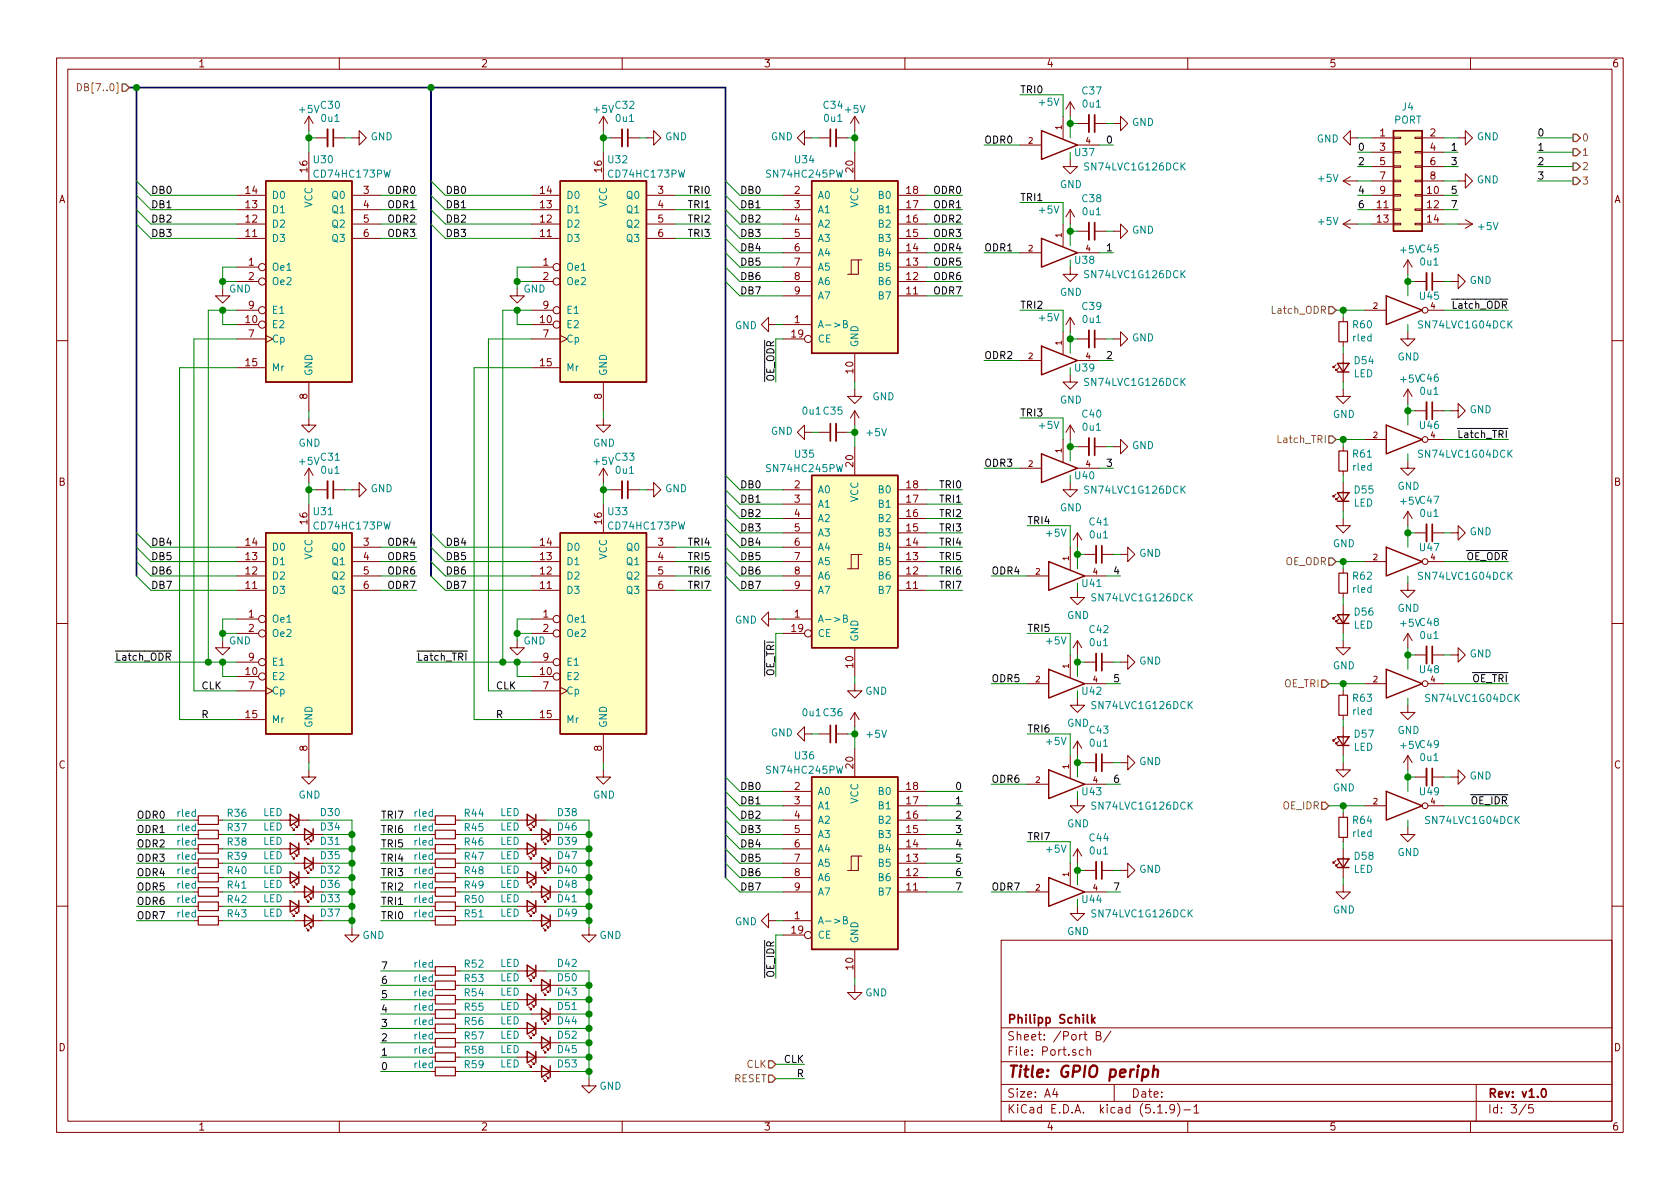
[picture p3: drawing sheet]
<svg xmlns="http://www.w3.org/2000/svg" width="297mm" height="210mm" viewBox="0 0 297 210" stroke-linecap="round" stroke-linejoin="round" font-family="sans-serif">
<defs><g id="words">
<text font-size="2.8" fill="#840000" x="178" y="190.5">Title: GPIO periph</text>
<g font-size="2.1" fill="#840000">
<text x="178" y="184">Sheet: /Port B/</text>
<text x="178" y="181">Philipp Schilk</text>
<text x="178" y="186.7">File: Port.sch</text>
<text x="178" y="196.9">KiCad E.D.A. kicad (5.1.9)-1</text>
<text x="178" y="194.1">Size: A4</text>
<text x="200" y="194.1">Date:</text>
<text x="263" y="194.1">Rev: v1.0</text>
<text x="263" y="196.9">Id: 3/5</text>
</g>
<g font-size="1.8" fill="#840000">
<text x="35" y="11.9">1</text>
<text x="85" y="11.9">2</text>
<text x="135" y="11.9">3</text>
<text x="185" y="11.9">4</text>
<text x="235" y="11.9">5</text>
<text x="285" y="11.9">6</text>
<text x="244" y="24.1">1</text>
<text x="244" y="26.7">3</text>
<text x="244" y="29.2">5</text>
<text x="252.9" y="24.1">2</text>
<text x="252.9" y="26.7">4</text>
<text x="252.9" y="29.2">6</text>
<text x="10.4" y="35.9">A</text>
<text x="43.5" y="34.3">14</text>
<text x="54.4" y="30.4" transform="rotate(-90 54.4 30.4)">16</text>
<text x="64.3" y="34.3">3</text>
<text x="95.6" y="34.3">14</text>
<text x="106.4" y="30.4" transform="rotate(-90 106.4 30.4)">16</text>
<text x="116.4" y="34.3">3</text>
<text x="140.5" y="34.3">2</text>
<text x="150.9" y="30.4" transform="rotate(-90 150.9 30.4)">20</text>
<text x="160.3" y="34.3">18</text>
<text x="244" y="31.7">7</text>
<text x="244" y="34.3">9</text>
<text x="252.4" y="34.3">10</text>
<text x="252.9" y="31.7">8</text>
<text x="285.4" y="35.9">A</text>
<text x="43.5" y="41.9">11</text>
<text x="43.5" y="39.4">12</text>
<text x="43.5" y="36.8">13</text>
<text x="64.3" y="36.8">4</text>
<text x="64.3" y="39.4">5</text>
<text x="64.3" y="41.9">6</text>
<text x="95.6" y="41.9">11</text>
<text x="95.6" y="39.4">12</text>
<text x="95.6" y="36.8">13</text>
<text x="116.4" y="36.8">4</text>
<text x="116.4" y="39.4">5</text>
<text x="116.4" y="41.9">6</text>
<text x="140.5" y="36.8">3</text>
<text x="140.5" y="39.4">4</text>
<text x="140.5" y="41.9">5</text>
<text x="160.3" y="41.9">15</text>
<text x="160.3" y="39.4">16</text>
<text x="160.3" y="36.8">17</text>
<text x="243.5" y="36.8">11</text>
<text x="243.5" y="39.4">13</text>
<text x="252.4" y="36.8">12</text>
<text x="252.4" y="39.4">14</text>
<text x="44" y="47">1</text>
<text x="96" y="47">1</text>
<text x="140.5" y="44.4">6</text>
<text x="140.5" y="47">7</text>
<text x="160.3" y="47">13</text>
<text x="160.3" y="44.4">14</text>
<text x="44" y="49.5">2</text>
<text x="96" y="49.5">2</text>
<text x="140.5" y="49.5">8</text>
<text x="140.5" y="52.1">9</text>
<text x="160.3" y="52.1">11</text>
<text x="160.3" y="49.5">12</text>
<text x="43.5" y="57.1">10</text>
<text x="44" y="59.7">7</text>
<text x="44" y="54.6">9</text>
<text x="95.6" y="57.1">10</text>
<text x="96" y="59.7">7</text>
<text x="96" y="54.6">9</text>
<text x="140" y="59.7">19</text>
<text x="140.5" y="57.1">1</text>
<text x="43.5" y="64.8">15</text>
<text x="95.6" y="64.8">15</text>
<text x="150.9" y="66" transform="rotate(-90 150.9 66)">10</text>
<text x="54.4" y="70.6" transform="rotate(-90 54.4 70.6)">8</text>
<text x="106.4" y="70.6" transform="rotate(-90 106.4 70.6)">8</text>
<text x="150.9" y="82.5" transform="rotate(-90 150.9 82.5)">20</text>
<text x="10.4" y="85.9">B</text>
<text x="140.5" y="86.4">2</text>
<text x="140.5" y="88.9">3</text>
<text x="160.3" y="88.9">17</text>
<text x="160.3" y="86.4">18</text>
<text x="285.4" y="85.9">B</text>
<text x="54.4" y="92.7" transform="rotate(-90 54.4 92.7)">16</text>
<text x="106.4" y="92.7" transform="rotate(-90 106.4 92.7)">16</text>
<text x="140.5" y="91.4">4</text>
<text x="140.5" y="94">5</text>
<text x="160.3" y="94">15</text>
<text x="160.3" y="91.4">16</text>
<text x="43.5" y="101.6">12</text>
<text x="43.5" y="99.1">13</text>
<text x="43.5" y="96.5">14</text>
<text x="64.3" y="96.5">3</text>
<text x="64.3" y="99.1">4</text>
<text x="64.3" y="101.6">5</text>
<text x="95.6" y="101.6">12</text>
<text x="95.6" y="99.1">13</text>
<text x="95.6" y="96.5">14</text>
<text x="116.4" y="96.5">3</text>
<text x="116.4" y="99.1">4</text>
<text x="116.4" y="101.6">5</text>
<text x="140.5" y="96.5">6</text>
<text x="140.5" y="99.1">7</text>
<text x="140.5" y="101.6">8</text>
<text x="160.3" y="101.6">12</text>
<text x="160.3" y="99.1">13</text>
<text x="160.3" y="96.5">14</text>
<text x="43.5" y="104.1">11</text>
<text x="64.3" y="104.1">6</text>
<text x="95.6" y="104.1">11</text>
<text x="116.4" y="104.1">6</text>
<text x="140.5" y="104.1">9</text>
<text x="160.3" y="104.1">11</text>
<text x="44" y="109.2">1</text>
<text x="44" y="111.8">2</text>
<text x="96" y="109.2">1</text>
<text x="96" y="111.8">2</text>
<text x="140" y="111.8">19</text>
<text x="140.5" y="109.2">1</text>
<text x="43.5" y="119.4">10</text>
<text x="44" y="116.8">9</text>
<text x="95.6" y="119.4">10</text>
<text x="96" y="116.8">9</text>
<text x="150.9" y="118.1" transform="rotate(-90 150.9 118.1)">10</text>
<text x="44" y="121.9">7</text>
<text x="96" y="121.9">7</text>
<text x="43.5" y="127">15</text>
<text x="95.6" y="127">15</text>
<text x="10.4" y="135.9">C</text>
<text x="54.4" y="132.8" transform="rotate(-90 54.4 132.8)">8</text>
<text x="106.4" y="132.8" transform="rotate(-90 106.4 132.8)">8</text>
<text x="150.9" y="135.8" transform="rotate(-90 150.9 135.8)">20</text>
<text x="285.4" y="135.9">C</text>
<text x="140.5" y="139.7">2</text>
<text x="140.5" y="142.2">3</text>
<text x="160.3" y="142.2">17</text>
<text x="160.3" y="139.7">18</text>
<text x="140.5" y="144.8">4</text>
<text x="140.5" y="147.3">5</text>
<text x="140.5" y="149.9">6</text>
<text x="160.3" y="149.9">14</text>
<text x="160.3" y="147.3">15</text>
<text x="160.3" y="144.8">16</text>
<text x="140.5" y="152.4">7</text>
<text x="140.5" y="154.9">8</text>
<text x="160.3" y="154.9">12</text>
<text x="160.3" y="152.4">13</text>
<text x="140.5" y="157.5">9</text>
<text x="160.3" y="157.5">11</text>
<text x="140" y="165.1">19</text>
<text x="140.5" y="162.6">1</text>
<text x="150.9" y="171.4" transform="rotate(-90 150.9 171.4)">10</text>
<text x="10.4" y="185.9">D</text>
<text x="285.4" y="185.9">D</text>
<text x="35" y="199.9">1</text>
<text x="85" y="199.9">2</text>
<text x="135" y="199.9">3</text>
<text x="185" y="199.9">4</text>
<text x="235" y="199.9">5</text>
<text x="285" y="199.9">6</text>
</g>
<g font-size="1.8" fill="#848400">
<text x="14.7" y="16.1">DB[7..0]</text>
<text x="279.7" y="25">0</text>
<text x="279.7" y="27.6">1</text>
<text x="279.7" y="32.6">3</text>
<text x="279.7" y="30.1">2</text>
<text x="225.1" y="55.5">Latch_ODR</text>
<text x="226.1" y="78.4">Latch_TRI</text>
<text x="227.2" y="99.9">OE_ODR</text>
<text x="227" y="121.5">OE_TRI</text>
<text x="226.8" y="143.1">OE_IDR</text>
<text x="129.7" y="191.4">RESET</text>
<text x="132" y="188.8">CLK</text>
</g>
<g font-size="1.8">
<text x="180.3" y="16.5">TRI0</text>
<text x="174" y="25.4">ODR0</text>
<text x="195.9" y="25.4">0</text>
<text x="240" y="29.2">2</text>
<text x="240" y="26.7">0</text>
<text x="256.8" y="29.2">3</text>
<text x="256.8" y="26.7">1</text>
<text x="271.8" y="24.1">0</text>
<text x="271.8" y="26.7">1</text>
<text x="271.8" y="29.2">2</text>
<text x="26.7" y="34.3">DB0</text>
<text x="68.8" y="34.3">ODR0</text>
<text x="78.7" y="34.3">DB0</text>
<text x="121.9" y="34.3">TRI0</text>
<text x="130.8" y="34.3">DB0</text>
<text x="165.3" y="34.3">ODR0</text>
<text x="180.3" y="35.6">TRI1</text>
<text x="240" y="34.3">4</text>
<text x="256.8" y="34.3">5</text>
<text x="271.8" y="31.7">3</text>
<text x="26.7" y="36.8">DB1</text>
<text x="26.7" y="41.9">DB3</text>
<text x="26.7" y="39.4">DB2</text>
<text x="68.8" y="36.8">ODR1</text>
<text x="68.8" y="39.4">ODR2</text>
<text x="68.8" y="41.9">ODR3</text>
<text x="78.7" y="36.8">DB1</text>
<text x="78.7" y="39.4">DB2</text>
<text x="78.7" y="41.9">DB3</text>
<text x="121.9" y="36.8">TRI1</text>
<text x="121.9" y="39.4">TRI2</text>
<text x="121.9" y="41.9">TRI3</text>
<text x="130.8" y="41.9">DB3</text>
<text x="130.8" y="36.8">DB1</text>
<text x="130.8" y="39.4">DB2</text>
<text x="165.3" y="41.9">ODR3</text>
<text x="165.3" y="39.4">ODR2</text>
<text x="165.3" y="36.8">ODR1</text>
<text x="240" y="36.8">6</text>
<text x="256.8" y="36.8">7</text>
<text x="130.8" y="47">DB5</text>
<text x="130.8" y="44.4">DB4</text>
<text x="165.3" y="44.4">ODR4</text>
<text x="165.3" y="47">ODR5</text>
<text x="174" y="44.4">ODR1</text>
<text x="195.9" y="44.4">1</text>
<text x="130.8" y="49.5">DB6</text>
<text x="130.8" y="52.1">DB7</text>
<text x="165.3" y="49.5">ODR6</text>
<text x="165.3" y="52.1">ODR7</text>
<text x="180.3" y="54.6">TRI2</text>
<text x="257.1" y="54.6">Latch_ODR</text>
<text x="174" y="63.5">ODR2</text>
<text x="195.9" y="63.5">2</text>
<text x="136.9" y="67.6" transform="rotate(-90 136.9 67.6)">OE_ODR</text>
<text x="180.3" y="73.7">TRI3</text>
<text x="258.1" y="77.5">Latch_TRI</text>
<text x="174" y="82.5">ODR3</text>
<text x="195.9" y="82.5">3</text>
<text x="130.8" y="88.9">DB1</text>
<text x="130.8" y="86.4">DB0</text>
<text x="166.3" y="88.9">TRI1</text>
<text x="166.3" y="86.4">TRI0</text>
<text x="130.8" y="94">DB3</text>
<text x="130.8" y="91.4">DB2</text>
<text x="166.3" y="94">TRI3</text>
<text x="166.3" y="91.4">TRI2</text>
<text x="181.6" y="92.7">TRI4</text>
<text x="26.7" y="101.6">DB6</text>
<text x="26.7" y="99.1">DB5</text>
<text x="26.7" y="96.5">DB4</text>
<text x="68.8" y="101.6">ODR6</text>
<text x="68.8" y="99.1">ODR5</text>
<text x="68.8" y="96.5">ODR4</text>
<text x="78.7" y="96.5">DB4</text>
<text x="78.7" y="99.1">DB5</text>
<text x="78.7" y="101.6">DB6</text>
<text x="121.9" y="101.6">TRI6</text>
<text x="121.9" y="99.1">TRI5</text>
<text x="121.9" y="96.5">TRI4</text>
<text x="130.8" y="99.1">DB5</text>
<text x="130.8" y="101.6">DB6</text>
<text x="130.8" y="96.5">DB4</text>
<text x="166.3" y="101.6">TRI6</text>
<text x="166.3" y="99.1">TRI5</text>
<text x="166.3" y="96.5">TRI4</text>
<text x="175.3" y="101.6">ODR4</text>
<text x="197.1" y="101.6">4</text>
<text x="259.2" y="99.1">OE_ODR</text>
<text x="26.7" y="104.1">DB7</text>
<text x="68.8" y="104.1">ODR7</text>
<text x="78.7" y="104.1">DB7</text>
<text x="121.9" y="104.1">TRI7</text>
<text x="130.8" y="104.1">DB7</text>
<text x="166.3" y="104.1">TRI7</text>
<text x="181.6" y="111.8">TRI5</text>
<text x="20.3" y="116.8">Latch_ODR</text>
<text x="73.7" y="116.8">Latch_TRI</text>
<text x="136.9" y="119.6" transform="rotate(-90 136.9 119.6)">OE_TRI</text>
<text x="35.6" y="121.9">CLK</text>
<text x="87.6" y="121.9">CLK</text>
<text x="175.3" y="120.6">ODR5</text>
<text x="197.1" y="120.6">5</text>
<text x="260.3" y="120.6">OE_TRI</text>
<text x="35.6" y="127">R</text>
<text x="87.6" y="127">R</text>
<text x="181.6" y="129.5">TRI6</text>
<text x="130.8" y="142.2">DB1</text>
<text x="130.8" y="139.7">DB0</text>
<text x="169.2" y="139.7">0</text>
<text x="169.2" y="142.2">1</text>
<text x="175.3" y="138.4">ODR6</text>
<text x="197.1" y="138.4">6</text>
<text x="260.1" y="142.2">OE_IDR</text>
<text x="24.1" y="149.9">ODR2</text>
<text x="24.1" y="144.8">ODR0</text>
<text x="24.1" y="147.3">ODR1</text>
<text x="67.3" y="147.3">TRI6</text>
<text x="67.3" y="149.9">TRI5</text>
<text x="67.3" y="144.8">TRI7</text>
<text x="130.8" y="149.9">DB4</text>
<text x="130.8" y="147.3">DB3</text>
<text x="130.8" y="144.8">DB2</text>
<text x="169.2" y="144.8">2</text>
<text x="169.2" y="147.3">3</text>
<text x="169.2" y="149.9">4</text>
<text x="181.6" y="148.6">TRI7</text>
<text x="24.1" y="152.4">ODR3</text>
<text x="24.1" y="154.9">ODR4</text>
<text x="67.3" y="154.9">TRI3</text>
<text x="67.3" y="152.4">TRI4</text>
<text x="130.8" y="154.9">DB6</text>
<text x="130.8" y="152.4">DB5</text>
<text x="169.2" y="152.4">5</text>
<text x="169.2" y="154.9">6</text>
<text x="24.1" y="157.5">ODR5</text>
<text x="24.1" y="160">ODR6</text>
<text x="67.3" y="160">TRI1</text>
<text x="67.3" y="157.5">TRI2</text>
<text x="130.8" y="157.5">DB7</text>
<text x="169.2" y="157.5">7</text>
<text x="175.3" y="157.5">ODR7</text>
<text x="197.1" y="157.5">7</text>
<text x="24.1" y="162.6">ODR7</text>
<text x="67.3" y="162.6">TRI0</text>
<text x="67.3" y="174">6</text>
<text x="67.3" y="171.4">7</text>
<text x="136.9" y="173" transform="rotate(-90 136.9 173)">OE_IDR</text>
<text x="67.3" y="179.1">4</text>
<text x="67.3" y="176.5">5</text>
<text x="67.3" y="184.1">2</text>
<text x="67.3" y="181.6">3</text>
<text x="67.3" y="186.7">1</text>
<text x="67.3" y="189.2">0</text>
<text x="138.6" y="188">CLK</text>
<text x="141" y="190.5">R</text>
</g>
<g font-size="1.8" fill="#008484">
<text x="191.4" y="16.7">C37</text>
<text x="53" y="20">+5V</text>
<text x="56.8" y="19.2">C30</text>
<text x="56.9" y="21.6">0u1</text>
<text x="105.1" y="20">+5V</text>
<text x="108.9" y="19.2">C32</text>
<text x="109" y="21.6">0u1</text>
<text x="145.7" y="19.2">C34</text>
<text x="145.8" y="21.6">0u1</text>
<text x="149.5" y="20">+5V</text>
<text x="183.8" y="18.7">+5V</text>
<text x="191.5" y="19">0u1</text>
<text x="200.2" y="22.3">GND</text>
<text x="246.5" y="21.9">PORT</text>
<text x="248" y="19.6">J4</text>
<text x="55.5" y="28.9">U30</text>
<text x="65.5" y="24.8">GND</text>
<text x="107.6" y="28.9">U32</text>
<text x="117.6" y="24.8">GND</text>
<text x="136.3" y="24.8">GND</text>
<text x="140.6" y="28.9">U34</text>
<text x="190.1" y="27.6">U37</text>
<text x="232.8" y="25.2">GND</text>
<text x="261.1" y="24.8">GND</text>
<text x="48" y="35.2">D0</text>
<text x="55.8" y="31.4">CD74HC173PW</text>
<text x="58.9" y="35.2">Q0</text>
<text x="100.1" y="35.2">D0</text>
<text x="107.9" y="31.4">CD74HC173PW</text>
<text x="110.9" y="35.2">Q0</text>
<text x="135.9" y="31.4">SN74HC245PW</text>
<text x="144.5" y="35.2">A0</text>
<text x="155.5" y="35.2">B0</text>
<text x="187.4" y="33.3">GND</text>
<text x="191.4" y="35.8">C38</text>
<text x="192.1" y="30.1">SN74LVC1G126DCK</text>
<text x="233.2" y="32.2">+5V</text>
<text x="261.1" y="32.4">GND</text>
<text x="48" y="40.3">D2</text>
<text x="48" y="37.7">D1</text>
<text x="55.2" y="36.7" transform="rotate(-90 55.2 36.7)">VCC</text>
<text x="58.9" y="37.7">Q1</text>
<text x="58.9" y="40.3">Q2</text>
<text x="100.1" y="40.3">D2</text>
<text x="100.1" y="37.7">D1</text>
<text x="107.3" y="36.7" transform="rotate(-90 107.3 36.7)">VCC</text>
<text x="110.9" y="37.7">Q1</text>
<text x="110.9" y="40.3">Q2</text>
<text x="144.5" y="37.7">A1</text>
<text x="144.5" y="40.3">A2</text>
<text x="151.8" y="36.7" transform="rotate(-90 151.8 36.7)">VCC</text>
<text x="155.5" y="40.3">B2</text>
<text x="155.5" y="37.7">B1</text>
<text x="183.8" y="37.8">+5V</text>
<text x="191.5" y="38.1">0u1</text>
<text x="200.2" y="41.3">GND</text>
<text x="233.2" y="39.8">+5V</text>
<text x="261.5" y="40.7">+5V</text>
<text x="48" y="47.9">Oe1</text>
<text x="48" y="42.8">D3</text>
<text x="58.9" y="42.8">Q3</text>
<text x="100.1" y="47.9">Oe1</text>
<text x="100.1" y="42.8">D3</text>
<text x="110.9" y="42.8">Q3</text>
<text x="144.5" y="42.8">A3</text>
<text x="144.5" y="45.3">A4</text>
<text x="144.5" y="47.9">A5</text>
<text x="155.5" y="47.9">B5</text>
<text x="155.5" y="45.3">B4</text>
<text x="155.5" y="42.8">B3</text>
<text x="190.1" y="46.7">U38</text>
<text x="247.7" y="44.8">+5VC45</text>
<text x="251.2" y="47">0u1</text>
<text x="40.5" y="51.7">GND</text>
<text x="48" y="50.4">Oe2</text>
<text x="92.6" y="51.7">GND</text>
<text x="100.1" y="50.4">Oe2</text>
<text x="144.5" y="50.4">A6</text>
<text x="144.5" y="53">A7</text>
<text x="155.5" y="53">B7</text>
<text x="155.5" y="50.4">B6</text>
<text x="187.4" y="52.3">GND</text>
<text x="192.1" y="49.2">SN74LVC1G126DCK</text>
<text x="251.1" y="53">U45</text>
<text x="259.8" y="50.2">GND</text>
<text x="48" y="58">E2</text>
<text x="48" y="55.5">E1</text>
<text x="100.1" y="58">E2</text>
<text x="100.1" y="55.5">E1</text>
<text x="129.9" y="58.2">GND</text>
<text x="144.5" y="58">A-&gt;B</text>
<text x="183.8" y="56.8">+5V</text>
<text x="191.4" y="54.8">C39</text>
<text x="191.5" y="57.1">0u1</text>
<text x="239.3" y="58.1">R60</text>
<text x="251" y="58.1">SN74LVC1G04DCK</text>
<text x="48" y="65.7">Mr</text>
<text x="48" y="60.6">Cp</text>
<text x="100.1" y="65.7">Mr</text>
<text x="100.1" y="60.6">Cp</text>
<text x="144.5" y="60.6">CE</text>
<text x="151.8" y="61.5" transform="rotate(-90 151.8 61.5)">GND</text>
<text x="190.1" y="65.7">U39</text>
<text x="200.2" y="60.4">GND</text>
<text x="239.3" y="60.4">rled</text>
<text x="239.5" y="64.4">D54</text>
<text x="247.1" y="63.7">GND</text>
<text x="55.2" y="66.5" transform="rotate(-90 55.2 66.5)">GND</text>
<text x="107.3" y="66.5" transform="rotate(-90 107.3 66.5)">GND</text>
<text x="154.3" y="70.8">GND</text>
<text x="187.4" y="71.4">GND</text>
<text x="192.1" y="68.2">SN74LVC1G126DCK</text>
<text x="239.3" y="66.7">LED</text>
<text x="247.7" y="67.7">+5VC46</text>
<text x="251.2" y="69.8">0u1</text>
<text x="136.3" y="76.9">GND</text>
<text x="142" y="73.3">0u1 C35</text>
<text x="153.3" y="77.1">+5V</text>
<text x="183.8" y="75.9">+5V</text>
<text x="191.4" y="73.9">C40</text>
<text x="191.5" y="76.2">0u1</text>
<text x="235.7" y="73.9">GND</text>
<text x="251.1" y="75.9">U46</text>
<text x="259.8" y="73.1">GND</text>
<text x="52.8" y="79">GND</text>
<text x="53" y="82.2">+5V</text>
<text x="56.8" y="81.5">C31</text>
<text x="56.9" y="83.8">0u1</text>
<text x="104.9" y="79">GND</text>
<text x="105.1" y="82.2">+5V</text>
<text x="108.9" y="81.5">C33</text>
<text x="109" y="83.8">0u1</text>
<text x="135.9" y="83.5">SN74HC245PW</text>
<text x="140.6" y="80.9">U35</text>
<text x="200.2" y="79.4">GND</text>
<text x="239.3" y="80.9">R61</text>
<text x="239.3" y="83.2">rled</text>
<text x="251" y="80.9">SN74LVC1G04DCK</text>
<text x="65.5" y="87">GND</text>
<text x="117.6" y="87">GND</text>
<text x="144.5" y="87.2">A0</text>
<text x="144.5" y="89.8">A1</text>
<text x="151.8" y="88.8" transform="rotate(-90 151.8 88.8)">VCC</text>
<text x="155.5" y="89.8">B1</text>
<text x="155.5" y="87.2">B0</text>
<text x="190.1" y="84.8">U40</text>
<text x="192.1" y="87.3">SN74LVC1G126DCK</text>
<text x="239.3" y="89.6">LED</text>
<text x="239.5" y="87.3">D55</text>
<text x="247.1" y="86.6">GND</text>
<text x="247.7" y="89.2">+5VC47</text>
<text x="55.5" y="91.1">U31</text>
<text x="55.8" y="93.6">CD74HC173PW</text>
<text x="107.6" y="91.1">U33</text>
<text x="107.9" y="93.6">CD74HC173PW</text>
<text x="144.5" y="92.3">A2</text>
<text x="144.5" y="94.9">A3</text>
<text x="155.5" y="94.9">B3</text>
<text x="155.5" y="92.3">B2</text>
<text x="185.1" y="94.9">+5V</text>
<text x="187.4" y="90.4">GND</text>
<text x="192.7" y="92.9">C41</text>
<text x="192.8" y="95.2">0u1</text>
<text x="251.2" y="91.4">0u1</text>
<text x="259.8" y="94.7">GND</text>
<text x="48" y="99.9">D1</text>
<text x="48" y="97.4">D0</text>
<text x="55.2" y="99" transform="rotate(-90 55.2 99)">VCC</text>
<text x="58.9" y="97.4">Q0</text>
<text x="58.9" y="99.9">Q1</text>
<text x="100.1" y="99.9">D1</text>
<text x="100.1" y="97.4">D0</text>
<text x="107.3" y="99" transform="rotate(-90 107.3 99)">VCC</text>
<text x="110.9" y="97.4">Q0</text>
<text x="110.9" y="99.9">Q1</text>
<text x="144.5" y="97.4">A4</text>
<text x="144.5" y="99.9">A5</text>
<text x="155.5" y="99.9">B5</text>
<text x="155.5" y="97.4">B4</text>
<text x="201.4" y="98.5">GND</text>
<text x="235.7" y="96.8">GND</text>
<text x="251.1" y="97.5">U47</text>
<text x="48" y="105">D3</text>
<text x="48" y="102.5">D2</text>
<text x="58.9" y="102.5">Q2</text>
<text x="58.9" y="105">Q3</text>
<text x="100.1" y="105">D3</text>
<text x="100.1" y="102.5">D2</text>
<text x="110.9" y="102.5">Q2</text>
<text x="110.9" y="105">Q3</text>
<text x="144.5" y="102.5">A6</text>
<text x="144.5" y="105">A7</text>
<text x="155.5" y="105">B7</text>
<text x="155.5" y="102.5">B6</text>
<text x="191.4" y="103.8">U41</text>
<text x="193.4" y="106.3">SN74LVC1G126DCK</text>
<text x="239.3" y="102.5">R62</text>
<text x="239.3" y="104.8">rled</text>
<text x="251" y="102.5">SN74LVC1G04DCK</text>
<text x="40.5" y="114">GND</text>
<text x="48" y="110.1">Oe1</text>
<text x="48" y="112.6">Oe2</text>
<text x="92.6" y="114">GND</text>
<text x="100.1" y="110.1">Oe1</text>
<text x="100.1" y="112.6">Oe2</text>
<text x="129.9" y="110.3">GND</text>
<text x="144.5" y="110.1">A-&gt;B</text>
<text x="144.5" y="112.6">CE</text>
<text x="151.8" y="113.5" transform="rotate(-90 151.8 113.5)">GND</text>
<text x="185.1" y="114">+5V</text>
<text x="188.7" y="109.5">GND</text>
<text x="192.7" y="112">C42</text>
<text x="239.3" y="111.2">LED</text>
<text x="239.5" y="108.9">D56</text>
<text x="247.1" y="108.2">GND</text>
<text x="247.7" y="110.8">+5VC48</text>
<text x="251.2" y="113">0u1</text>
<text x="48" y="117.7">E1</text>
<text x="100.1" y="117.7">E1</text>
<text x="192.8" y="114.3">0u1</text>
<text x="201.4" y="117.5">GND</text>
<text x="235.7" y="118.4">GND</text>
<text x="251.1" y="119">U48</text>
<text x="259.8" y="116.3">GND</text>
<text x="48" y="120.3">E2</text>
<text x="48" y="122.8">Cp</text>
<text x="100.1" y="120.3">E2</text>
<text x="100.1" y="122.8">Cp</text>
<text x="153" y="122.9">GND</text>
<text x="191.4" y="122.9">U42</text>
<text x="193.4" y="125.4">SN74LVC1G126DCK</text>
<text x="239.3" y="124.1">R63</text>
<text x="252.3" y="124.1">SN74LVC1G04DCK</text>
<text x="48" y="127.9">Mr</text>
<text x="55.2" y="128.8" transform="rotate(-90 55.2 128.8)">GND</text>
<text x="100.1" y="127.9">Mr</text>
<text x="107.3" y="128.8" transform="rotate(-90 107.3 128.8)">GND</text>
<text x="136.3" y="130.2">GND</text>
<text x="142" y="126.7">0u1 C36</text>
<text x="153.3" y="130.5">+5V</text>
<text x="185.1" y="131.7">+5V</text>
<text x="188.7" y="128.5">GND</text>
<text x="192.7" y="129.7">C43</text>
<text x="239.3" y="126.4">rled</text>
<text x="239.5" y="130.4">D57</text>
<text x="247.1" y="129.8">GND</text>
<text x="135.9" y="136.8">SN74HC245PW</text>
<text x="140.6" y="134.3">U36</text>
<text x="192.8" y="132">0u1</text>
<text x="201.4" y="135.3">GND</text>
<text x="239.3" y="132.8">LED</text>
<text x="247.7" y="132.4">+5VC49</text>
<text x="251.2" y="134.6">0u1</text>
<text x="259.8" y="137.8">GND</text>
<text x="52.8" y="141.2">GND</text>
<text x="104.9" y="141.2">GND</text>
<text x="144.5" y="140.6">A0</text>
<text x="144.5" y="143.1">A1</text>
<text x="151.8" y="142.2" transform="rotate(-90 151.8 142.2)">VCC</text>
<text x="155.5" y="143.1">B1</text>
<text x="155.5" y="140.6">B0</text>
<text x="191.4" y="140.6">U43</text>
<text x="193.4" y="143.2">SN74LVC1G126DCK</text>
<text x="235.7" y="139.9">GND</text>
<text x="251.1" y="140.6">U49</text>
<text x="31.4" y="144.4">rled</text>
<text x="31.4" y="147">rled</text>
<text x="31.4" y="149.5">rled</text>
<text x="40.3" y="144.4">R36</text>
<text x="40.3" y="147">R37</text>
<text x="40.3" y="149.5">R38</text>
<text x="46.5" y="149.4">LED</text>
<text x="46.5" y="144.3">LED</text>
<text x="46.5" y="146.9">LED</text>
<text x="56.8" y="149.4">D31</text>
<text x="56.8" y="144.3">D30</text>
<text x="56.8" y="146.9">D34</text>
<text x="73.3" y="149.5">rled</text>
<text x="73.3" y="147">rled</text>
<text x="73.3" y="144.4">rled</text>
<text x="82.2" y="149.5">R46</text>
<text x="82.2" y="147">R45</text>
<text x="82.2" y="144.4">R44</text>
<text x="88.4" y="144.3">LED</text>
<text x="88.4" y="146.9">LED</text>
<text x="88.4" y="149.4">LED</text>
<text x="98.7" y="144.3">D38</text>
<text x="98.7" y="146.9">D46</text>
<text x="98.7" y="149.4">D39</text>
<text x="144.5" y="145.7">A2</text>
<text x="144.5" y="148.2">A3</text>
<text x="155.5" y="148.2">B3</text>
<text x="155.5" y="145.7">B2</text>
<text x="188.7" y="146.3">GND</text>
<text x="192.7" y="148.8">C44</text>
<text x="239.3" y="145.7">R64</text>
<text x="239.3" y="148">rled</text>
<text x="252.3" y="145.7">SN74LVC1G04DCK</text>
<text x="31.4" y="152.1">rled</text>
<text x="31.4" y="154.6">rled</text>
<text x="40.3" y="152.1">R39</text>
<text x="40.3" y="154.6">R40</text>
<text x="46.5" y="151.9">LED</text>
<text x="46.5" y="154.5">LED</text>
<text x="56.8" y="151.9">D35</text>
<text x="56.8" y="154.5">D32</text>
<text x="73.3" y="154.6">rled</text>
<text x="73.3" y="152.1">rled</text>
<text x="82.2" y="154.6">R48</text>
<text x="82.2" y="152.1">R47</text>
<text x="88.4" y="154.5">LED</text>
<text x="88.4" y="151.9">LED</text>
<text x="98.7" y="154.5">D40</text>
<text x="98.7" y="151.9">D47</text>
<text x="144.5" y="150.7">A4</text>
<text x="144.5" y="153.3">A5</text>
<text x="144.5" y="155.8">A6</text>
<text x="155.5" y="155.8">B6</text>
<text x="155.5" y="153.3">B5</text>
<text x="155.5" y="150.7">B4</text>
<text x="185.1" y="150.8">+5V</text>
<text x="192.8" y="151.1">0u1</text>
<text x="201.4" y="154.4">GND</text>
<text x="239.3" y="154.4">LED</text>
<text x="239.5" y="152">D58</text>
<text x="247.1" y="151.4">GND</text>
<text x="31.4" y="157.1">rled</text>
<text x="31.4" y="159.7">rled</text>
<text x="40.3" y="157.1">R41</text>
<text x="40.3" y="159.7">R42</text>
<text x="46.5" y="159.6">LED</text>
<text x="46.5" y="157">LED</text>
<text x="56.8" y="159.6">D33</text>
<text x="56.8" y="157">D36</text>
<text x="73.3" y="159.7">rled</text>
<text x="73.3" y="157.1">rled</text>
<text x="82.2" y="159.7">R50</text>
<text x="82.2" y="157.1">R49</text>
<text x="88.4" y="157">LED</text>
<text x="88.4" y="159.6">LED</text>
<text x="98.7" y="157">D48</text>
<text x="98.7" y="159.6">D41</text>
<text x="144.5" y="158.4">A7</text>
<text x="155.5" y="158.4">B7</text>
<text x="191.4" y="159.7">U44</text>
<text x="235.7" y="161.5">GND</text>
<text x="31.4" y="162.2">rled</text>
<text x="40.3" y="162.2">R43</text>
<text x="46.5" y="162.1">LED</text>
<text x="56.8" y="162.1">D37</text>
<text x="64.1" y="166">GND</text>
<text x="73.3" y="162.2">rled</text>
<text x="82.2" y="162.2">R51</text>
<text x="88.4" y="162.1">LED</text>
<text x="98.7" y="162.1">D49</text>
<text x="106" y="166">GND</text>
<text x="129.9" y="163.6">GND</text>
<text x="144.5" y="163.4">A-&gt;B</text>
<text x="144.5" y="166">CE</text>
<text x="151.8" y="166.9" transform="rotate(-90 151.8 166.9)">GND</text>
<text x="188.7" y="165.3">GND</text>
<text x="193.4" y="162.2">SN74LVC1G126DCK</text>
<text x="73.3" y="171.1">rled</text>
<text x="73.3" y="173.7">rled</text>
<text x="82.2" y="171.1">R52</text>
<text x="82.2" y="173.7">R53</text>
<text x="88.4" y="173.5">LED</text>
<text x="88.4" y="171">LED</text>
<text x="98.7" y="173.5">D50</text>
<text x="98.7" y="171">D42</text>
<text x="73.3" y="178.7">rled</text>
<text x="73.3" y="176.2">rled</text>
<text x="82.2" y="178.7">R55</text>
<text x="82.2" y="176.2">R54</text>
<text x="88.4" y="176.1">LED</text>
<text x="88.4" y="178.6">LED</text>
<text x="98.7" y="176.1">D43</text>
<text x="98.7" y="178.6">D51</text>
<text x="153" y="176.2">GND</text>
<text x="73.3" y="183.8">rled</text>
<text x="73.3" y="181.3">rled</text>
<text x="82.2" y="183.8">R57</text>
<text x="82.2" y="181.3">R56</text>
<text x="88.4" y="183.7">LED</text>
<text x="88.4" y="181.1">LED</text>
<text x="98.7" y="183.7">D52</text>
<text x="98.7" y="181.1">D44</text>
<text x="73.3" y="188.9">rled</text>
<text x="73.3" y="186.4">rled</text>
<text x="82.2" y="188.9">R59</text>
<text x="82.2" y="186.4">R58</text>
<text x="88.4" y="188.8">LED</text>
<text x="88.4" y="186.2">LED</text>
<text x="98.7" y="188.8">D53</text>
<text x="98.7" y="186.2">D45</text>
<text x="106" y="192.7">GND</text>
</g>
<g font-size="1.4" fill="#840000">
<text x="187.7" y="22.9" transform="rotate(-90 187.7 22.9)">1</text>
<text x="181.9" y="25.4">2</text>
<text x="192" y="25.4">4</text>
<text x="187.7" y="42" transform="rotate(-90 187.7 42)">1</text>
<text x="181.9" y="44.4">2</text>
<text x="192" y="44.4">4</text>
<text x="242.8" y="54.6">2</text>
<text x="253" y="54.6">4</text>
<text x="181.9" y="63.5">2</text>
<text x="187.7" y="61" transform="rotate(-90 187.7 61)">1</text>
<text x="192" y="63.5">4</text>
<text x="242.8" y="77.5">2</text>
<text x="253" y="77.5">4</text>
<text x="181.9" y="82.5">2</text>
<text x="187.7" y="80.1" transform="rotate(-90 187.7 80.1)">1</text>
<text x="192" y="82.5">4</text>
<text x="183.1" y="101.6">2</text>
<text x="189" y="99.1" transform="rotate(-90 189 99.1)">1</text>
<text x="193.3" y="101.6">4</text>
<text x="242.8" y="99.1">2</text>
<text x="253" y="99.1">4</text>
<text x="189" y="118.2" transform="rotate(-90 189 118.2)">1</text>
<text x="183.1" y="120.6">2</text>
<text x="193.3" y="120.6">4</text>
<text x="242.8" y="120.6">2</text>
<text x="253" y="120.6">4</text>
<text x="189" y="135.9" transform="rotate(-90 189 135.9)">1</text>
<text x="183.1" y="138.4">2</text>
<text x="193.3" y="138.4">4</text>
<text x="242.8" y="142.2">2</text>
<text x="253" y="142.2">4</text>
<text x="189" y="155" transform="rotate(-90 189 155)">1</text>
<text x="183.1" y="157.5">2</text>
<text x="193.3" y="157.5">4</text>
</g>
</g></defs>
<g fill="none" stroke="#840000" stroke-width=".18">
<path d="M10 10.3h277v189.9h-277zM12 12.2h273v186.1h-273zM60 10.3v1.9M110 10.3v1.9M160 10.3v1.9M189.2 18v2.6M189.2 18l-.7 1.3M189.2 18l.8 1.3M210 10.3v1.9M260 10.3v1.9M41.9 39.6h5.1M41.9 37.1h5.1"/>
<path d="M41.9 34.5h5.1M54.6 20.6v2.5M54.6 26.9v5.1M54.6 20.6l-.8 1.2M54.6 20.6l.8 1.2M55.9 24.4h2M58.9 24.4h2.1M62.2 24.4h1.3v-1.3l1.3 1.3-1.3 1.2v-1.2M62.2 39.6h5.1M62.2 37.1h5.1M62.2 34.5h5.1M94 39.6h5.1"/>
<path d="M94 37.1h5.1M94 34.5h5.1M106.7 20.6v2.5M106.7 26.9v5.1M106.7 20.6l-.8 1.2M106.7 20.6l.7 1.2M107.9 24.4h2.1M111 24.4h2M114.3 24.4h1.3v-1.3l1.2 1.3-1.2 1.2v-1.2M114.3 39.6h5.1M114.3 37.1h5.1M114.3 34.5h5.1"/>
<path d="M138.4 39.6h5.1M138.4 37.1h5.1M138.4 34.5h5.1M142.2 24.4v1.2l-1.2-1.2 1.2-1.3v1.3h1.3M144.8 24.4h2M147.8 24.4h2.1M151.1 20.6v2.5M151.1 26.9v5.1M151.1 20.6l.8 1.2M151.1 20.6l-.7 1.2M158.7 39.6h5.1M158.7 37.1h5.1"/>
<path d="M158.7 34.5h5.1M180.3 25.6h3.8M188 20.6v3.9M188 39.6v4M189.2 28.2v1.3h1.3l-1.3 1.2-1.2-1.2h1.2M189.2 37.1v2.5M189.2 37.1l-.7 1.2M189.2 37.1l.8 1.2M190.5 25.6h3.8M190.5 21.8h2M193.5 21.8h2.1M196.8 21.8h1.3v-1.2l1.3 1.2-1.3 1.3v-1.3"/>
<path d="M237.5 39.6h2.5M237.5 32l1.3 .8M237.5 32h2.5M237.5 39.6l1.3 .8M238.8 24.4v-1.3l-1.3 1.3 1.3 1.2v-1.2h1.2M238.8 31.2l-1.3 .8M238.8 38.9l-1.3 .7M242.6 24.4h3.8M242.6 39.6h3.8M242.6 37.1h3.8M242.6 34.5h3.8M242.6 32h3.8"/>
<path d="M242.6 26.9h3.8M242.6 29.5h3.8M246.4 37h1.2v.2h-1.2zM246.4 39.5h1.2v.2h-1.2zM246.4 34.4h1.2v.3h-1.2zM246.4 29.3h1.2v.3h-1.2zM246.4 26.8h1.2v.2h-1.2zM246.4 24.3h1.2v.2h-1.2zM246.4 31.9h1.2v.2h-1.2zM250.2 37h1.3v.2h-1.3zM250.2 39.5h1.3v.2h-1.3zM250.2 34.4h1.3v.3h-1.3z"/>
<path d="M250.2 29.3h1.3v.3h-1.3zM250.2 26.8h1.3v.2h-1.3zM250.2 24.3h1.3v.2h-1.3zM250.2 31.9h1.3v.2h-1.3zM251.5 24.4h3.8M251.5 39.6h3.8M251.5 37.1h3.8M251.5 34.5h3.8M251.5 32h3.8M251.5 26.9h3.8M251.5 29.5h3.8M257.8 24.4h1.3v-1.3l1.2 1.3-1.2 1.2v-1.2"/>
<path d="M257.8 32h1.3v-1.3l1.2 1.3-1.2 1.3v-1.3M257.8 39.6h2.5M259.1 38.9l1.2 .7M260.3 39.6l-1.2 .8M39.4 51v1.3h1.2l-1.2 1.3-1.3-1.3h1.3M41.9 47.2h3.8M41.9 57.4h3.8M41.9 42.2h5.1M41.9 49.8h3.8M41.9 59.9h5.1M41.9 54.9h3.8M47 59.3l1.3 .6-1.3 .7"/>
<path d="M62.2 42.2h5.1M91.4 51v1.3h1.3l-1.3 1.3-1.2-1.3h1.2M94 47.2h3.8M94 57.4h3.8M94 42.2h5.1M94 49.8h3.8M94 59.9h5.1M94 54.9h3.8M99.1 59.3l1.2 .6-1.2 .7M114.3 42.2h5.1M135.9 57.4v-1.3l-1.3 1.3 1.3 1.3v-1.3h1.3M138.4 47.2h5.1"/>
<path d="M138.4 57.4h5.1M138.4 42.2h5.1M138.4 49.8h5.1M138.4 59.9h3.8M138.4 44.7h5.1M138.4 52.3h5.1M151.8 46h-1.3v2.5M152.4 46h-.6v2.5h-1.9M158.7 47.2h5.1M158.7 42.2h5.1M158.7 49.8h5.1M158.7 44.7h5.1"/>
<path d="M158.7 52.3h5.1M180.3 44.7h3.8M188 58.7v3.9M189.2 47.2v1.3h1.3l-1.3 1.3-1.2-1.3h1.2M189.2 56.1l-.7 1.3M189.2 56.1v2.6M189.2 56.1l.8 1.3M190.5 59.9h2M190.5 44.7h3.8M190.5 40.9h2M193.5 59.9h2.1M193.5 40.9h2.1"/>
<path d="M196.8 40.9h1.3v-1.3l1.3 1.3-1.3 1.3v-1.3M196.8 59.9h1.3v-1.2l1.3 1.2-1.3 1.3v-1.3M237.5 56.1v.8M241.3 54.9h3.8M248.9 58.7v1.2h1.3l-1.3 1.3-1.3-1.3h1.3M248.9 46l-.7 1.2M248.9 46v2.5M248.9 46l.8 1.2M250.2 49.8h2M252.5 54.9h2.8M253.2 49.8h2.1M256.5 49.8h1.3v-1.3l1.3 1.3-1.3 1.2v-1.2"/>
<path d="M10 60.2h2M41.9 65h5.1M54.6 73.9v1.3h1.3l-1.3 1.2-1.3-1.2h1.3M54.6 67.6v5M94 65h5.1M106.7 73.9v1.3h1.2l-1.2 1.2-1.3-1.2h1.3M106.7 67.6v5M142.2 76.4v1.3l-1.2-1.3 1.2-1.2v1.2h1.3M144.8 76.4h2M147.8 76.4h2.1M151.1 68.8v1.3h-1.2l1.2 1.3 1.3-1.3h-1.3M151.1 72.6l.8 1.3"/>
<path d="M151.1 62.5v5.1M151.1 72.6v2.6M151.1 79v5.1M151.1 72.6l-.7 1.3M180.3 63.7h3.8M188 77.7v4M189.2 66.3v1.3h1.3l-1.3 1.2-1.2-1.2h1.2M189.2 75.2v2.5M189.2 75.2l-.7 1.2M189.2 75.2l.8 1.2M190.5 79h2M190.5 63.7h3.8"/>
<path d="M193.5 79h2.1M196.8 79h1.3v-1.3l1.3 1.3-1.3 1.3v-1.3M236.2 64.5l-.5 .5v-.2v.2h.3M236.7 65l-.5 .5v-.2v.2h.3M237.5 68.8v1.3h1.3l-1.3 1.3-1.3-1.3h1.3M237.5 60.4v.8M237.5 62.5v5.1M237.5 79v.8M241.3 77.7h3.8M248.9 68.8v2.6M248.9 68.8l-.7 1.3M248.9 68.8l.8 1.3"/>
<path d="M250.2 72.6h2M252.5 77.7h2.8M253.2 72.6h2.1M256.5 72.6h1.3v-1.2l1.3 1.2-1.3 1.3v-1.3M285 60.2h2M41.9 99.3h5.1M41.9 96.8h5.1M54.6 82.8v2.5M54.6 89.1v5.1M54.6 82.8l-.8 1.3M54.6 82.8l.8 1.3M55.9 86.6h2"/>
<path d="M58.9 86.6h2.1M62.2 86.6h1.3v-1.3l1.3 1.3-1.3 1.3v-1.3M62.2 99.3h5.1M62.2 96.8h5.1M94 99.3h5.1M94 96.8h5.1M106.7 82.8l-.8 1.3M106.7 82.8v2.5M106.7 89.1v5.1M106.7 82.8l.7 1.3M107.9 86.6h2.1M111 86.6h2"/>
<path d="M114.3 86.6h1.3v-1.3l1.2 1.3-1.2 1.3v-1.3M114.3 99.3h5.1M114.3 96.8h5.1M138.4 86.6h5.1M138.4 99.3h5.1M138.4 96.8h5.1M138.4 94.2h5.1M138.4 91.7h5.1M138.4 89.1h5.1M151.8 98h-1.3v2.6M152.4 98h-.6v2.6h-1.9M158.7 86.6h5.1"/>
<path d="M158.7 99.3h5.1M158.7 96.8h5.1M158.7 94.2h5.1M158.7 91.7h5.1M158.7 89.1h5.1M180.3 82.8h3.8M189.2 85.3v1.3h1.3l-1.3 1.3-1.2-1.3h1.2M189.2 96.8v3.9M190.5 94.2v2.6M190.5 94.2l-.8 1.3M190.5 94.2l.8 1.3M190.5 82.8h3.8"/>
<path d="M191.8 98h2M194.8 98h2M198.1 98h1.3v-1.2l1.3 1.2-1.3 1.3v-1.3M236.2 87.4l-.5 .5v-.3v.3h.3M236.7 87.9l-.5 .5v-.3v.3h.3M237.5 91.7v1.3h1.3l-1.3 1.2-1.3-1.2h1.3M237.5 83.3v.8M237.5 85.3v5.1M241.3 99.3h3.8M248.9 81.5v1.3h1.3l-1.3 1.3-1.3-1.3h1.3M248.9 90.4v2.6M248.9 90.4l-.7 1.3"/>
<path d="M248.9 90.4l.8 1.3M250.2 94.2h2M252.5 99.3h2.8M253.2 94.2h2.1M256.5 94.2h1.3v-1.2l1.3 1.2-1.3 1.3v-1.3M10 110.3h2M39.4 113.3v1.2h1.2l-1.2 1.3-1.3-1.3h1.3M41.9 109.5h3.8M41.9 119.6h3.8M41.9 104.4h5.1M41.9 101.8h5.1M41.9 112h3.8"/>
<path d="M41.9 117.1h3.8M62.2 104.4h5.1M62.2 101.8h5.1M91.4 113.3v1.2h1.3l-1.3 1.3-1.2-1.3h1.2M94 109.5h3.8M94 119.6h3.8M94 104.4h5.1M94 101.8h5.1M94 112h3.8M94 117.1h3.8M114.3 104.4h5.1M114.3 101.8h5.1"/>
<path d="M135.9 109.5v-1.3l-1.3 1.3 1.3 1.2v-1.2h1.3M138.4 109.5h5.1M138.4 104.4h5.1M138.4 101.8h5.1M138.4 112h3.8M151.1 114.5v5.1M158.7 104.4h5.1M158.7 101.8h5.1M181.6 101.8h3.8M189.2 115.8v4M190.5 104.4v1.3h1.3l-1.3 1.2-1.3-1.2h1.3M190.5 113.3v2.5"/>
<path d="M190.5 113.3l-.8 1.2M190.5 113.3l.8 1.2M191.8 101.8h3.8M191.8 117.1h2M194.8 117.1h2M198.1 117.1h1.3v-1.3l1.3 1.3-1.3 1.3v-1.3M236.2 109l-.5 .5v-.3v.3h.3M236.7 109.5l-.5 .5v-.3v.3h.3M237.5 113.3v1.2h1.3l-1.3 1.3-1.3-1.3h1.3M237.5 100.6v.7M237.5 104.9v.8M237.5 106.9v5.1"/>
<path d="M248.9 103.1v1.3h1.3l-1.3 1.3-1.3-1.3h1.3M248.9 112v2.5M248.9 112l-.7 1.3M248.9 112l.8 1.3M250.2 115.8h2M253.2 115.8h2.1M256.5 115.8h1.3v-1.3l1.3 1.3-1.3 1.3v-1.3M285 110.3h2M41.9 127.2h5.1M41.9 122.2h5.1M47 121.5l1.3 .7-1.3 .6M54.6 136.1v1.3h1.3l-1.3 1.3-1.3-1.3h1.3"/>
<path d="M54.6 129.8v5.1M94 127.2h5.1M94 122.2h5.1M99.1 121.5l1.2 .7-1.2 .6M106.7 136.1v1.3h1.2l-1.2 1.3-1.3-1.3h1.3M106.7 129.8v5.1M138.4 139.9h5.1M142.2 129.8v1.3l-1.2-1.3 1.2-1.3v1.3h1.3M144.8 129.8h2M147.8 129.8h2.1M151.1 120.9v1.3h-1.2l1.2 1.2 1.3-1.2h-1.3M151.1 126v2.5"/>
<path d="M151.1 132.3v5.1M151.1 126l.8 1.2M151.1 126l-.7 1.2M158.7 139.9h5.1M181.6 138.7h3.8M181.6 120.9h3.8M189.2 133.6v3.9M190.5 123.4v1.3h1.3l-1.3 1.3-1.3-1.3h1.3M190.5 131.1l-.8 1.2M190.5 131.1v2.5M190.5 131.1l.8 1.2M191.8 138.7h3.8"/>
<path d="M191.8 134.9h2M191.8 120.9h3.8M194.8 134.9h2M198.1 134.9h1.3v-1.3l1.3 1.3-1.3 1.2v-1.2M236.2 130.6l-.5 .5v-.3v.3h.3M236.7 131.1l-.5 .5v-.3v.3h.3M237.5 134.9v1.2h1.3l-1.3 1.3-1.3-1.3h1.3M237.5 122.2v.7M237.5 126.5v.7M237.5 128.5v5.1M241.3 120.9h3.8M248.9 124.7v1.3h1.3l-1.3 1.2-1.3-1.2h1.3"/>
<path d="M248.9 133.6v2.5M248.9 133.6l-.7 1.3M248.9 133.6l.8 1.3M250.2 137.4h2M252.5 120.9h2.8M253.2 137.4h2.1M256.5 137.4h1.3v-1.3l1.3 1.3-1.3 1.3v-1.3M34.3 145h.8M34.3 147.6h.8M34.3 150.1h.8M34.3 152.6h.8M34.3 155.2h.8"/>
<path d="M34.3 157.7h.8M38.6 145h.8M38.6 147.6h.8M38.6 150.1h.8M38.6 152.6h.8M38.6 155.2h.8M38.6 157.7h.8M49.5 145h5.1M49.5 150.1h5.1M49.5 155.2h5.1M51.6 156.5l.5 .5h-.3h.3v-.3M51.6 151.4l.5 .5h-.3h.3v-.3"/>
<path d="M51.6 146.3l.5 .5h-.3h.3v-.2M52.1 156l.5 .5h-.3h.3v-.3M52.1 150.9l.5 .5h-.3h.3v-.3M52.1 145.8l.5 .5h-.3h.3v-.3M52.1 147.6h5M52.1 152.6h5M52.1 157.7h5M54.1 153.9l.5 .5h-.2h.2v-.2M54.1 159l.5 .5h-.2h.2v-.2M54.1 148.8l.5 .5h-.2h.2v-.2M54.6 153.4l.5 .5h-.2h.2v-.2M54.6 158.5l.5 .5h-.2h.2v-.3"/>
<path d="M54.6 148.3l.5 .5h-.2h.2v-.2M76.2 145h.8M76.2 147.6h.8M76.2 150.1h.8M76.2 152.6h.8M76.2 155.2h.8M76.2 157.7h.8M80.5 145h.8M80.5 147.6h.8M80.5 150.1h.8M80.5 152.6h.8M80.5 155.2h.8"/>
<path d="M80.5 157.7h.8M91.4 145h5.1M91.4 150.1h5.1M91.4 155.2h5.1M93.5 156.5l.5 .5h-.3h.3v-.3M93.5 146.3l.5 .5h-.3h.3v-.2M93.5 151.4l.5 .5h-.3h.3v-.3M94 156l.5 .5h-.3h.3v-.3M94 145.8l.5 .5h-.3h.3v-.3M94 150.9l.5 .5h-.3h.3v-.3M94 147.6h5.1M94 152.6h5.1"/>
<path d="M94 157.7h5.1M96 153.9l.5 .5h-.2h.2v-.2M96 159l.5 .5h-.2h.2v-.2M96 148.8l.5 .5h-.2h.2v-.2M96.5 153.4l.5 .5h-.2h.2v-.2M96.5 158.5l.5 .5h-.2h.2v-.3M96.5 148.3l.5 .5h-.2h.2v-.2M138.4 145h5.1M138.4 147.6h5.1M138.4 150.1h5.1M138.4 152.6h5.1M138.4 155.2h5.1"/>
<path d="M138.4 157.7h5.1M138.4 142.5h5.1M151.8 151.4h-1.3v2.5M152.4 151.4h-.6v2.5h-1.9M158.7 145h5.1M158.7 147.6h5.1M158.7 150.1h5.1M158.7 152.6h5.1M158.7 155.2h5.1M158.7 157.7h5.1M158.7 142.5h5.1M181.6 157.7h3.8"/>
<path d="M189.2 152.6v4M190.5 141.2v1.3h1.3l-1.3 1.3-1.3-1.3h1.3M190.5 150.1v2.5M190.5 150.1l-.8 1.3M190.5 150.1l.8 1.3M191.8 157.7h3.8M191.8 153.9h2M194.8 153.9h2M198.1 153.9h1.3v-1.3l1.3 1.3-1.3 1.3v-1.3M236.2 152.1l-.5 .5v-.2v.2h.3M236.7 152.6l-.5 .6v-.3v.3h.3M237.5 156.5v1.2h1.3l-1.3 1.3-1.3-1.3h1.3"/>
<path d="M237.5 143.8v.7M237.5 148.1v.7M237.5 150.1v5.1M241.3 142.5h3.8M248.9 146.3v1.3h1.3l-1.3 1.2-1.3-1.2h1.3M252.5 142.5h2.8M10 160.2h2M34.3 160.3h.8M34.3 162.8h.8M38.6 160.3h.8M38.6 162.8h.8M49.5 160.3h5.1"/>
<path d="M51.6 161.5l.5 .5h-.3h.3v-.2M52.1 161l.5 .5h-.3h.3v-.2M52.1 162.8h5M54.1 164.1l.5 .5h-.2h.2v-.3M54.6 163.6l.5 .5h-.2h.2v-.3M62.2 164.1v1.2h1.3l-1.3 1.3-1.2-1.3h1.2M76.2 171.7h.8M76.2 160.3h.8M76.2 162.8h.8M76.2 179.3h.8M76.2 176.8h.8M76.2 174.2h.8"/>
<path d="M80.5 171.7h.8M80.5 160.3h.8M80.5 162.8h.8M80.5 179.3h.8M80.5 176.8h.8M80.5 174.2h.8M91.4 171.7h5.1M91.4 160.3h5.1M91.4 176.8h5.1M93.5 161.5l.5 .5h-.3h.3v-.2M93.5 178l.5 .6h-.3h.3v-.3M93.5 173l.5 .5h-.3h.3v-.3"/>
<path d="M94 161l.5 .5h-.3h.3v-.2M94 177.5l.5 .5h-.3h.3v-.2M94 172.5l.5 .5h-.3h.3v-.3M94 162.8h5.1M94 179.3h5.1M94 174.2h5.1M96 164.1l.5 .5h-.2h.2v-.3M96 175.5l.5 .5h-.2h.2v-.2M96.5 163.6l.5 .5h-.2h.2v-.3M96.5 175l.5 .5h-.2h.2v-.2M104.1 164.1v1.2h1.3l-1.3 1.3-1.2-1.3h1.2M135.9 162.8v-1.3l-1.3 1.3 1.3 1.3v-1.3h1.3"/>
<path d="M138.4 162.8h5.1M138.4 165.3h3.8M151.1 174.2v1.3h-1.2l1.2 1.3 1.3-1.3h-1.3M151.1 167.9v5.1M177 166.3h108v32h-108zM190.5 160.3v1.2h1.3l-1.3 1.3-1.3-1.3h1.3M285 160.2h2M60 198.3v1.9M76.2 189.5h.8M76.2 186.9h.8M76.2 184.4h.8M76.2 181.9h.8"/>
<path d="M80.5 189.5h.8M80.5 186.9h.8M80.5 184.4h.8M80.5 181.9h.8M91.4 186.9h5.1M91.4 181.9h5.1M93.5 188.2l.5 .5h-.3h.3v-.2M93.5 183.1l.5 .5h-.3h.3v-.2M94 187.7l.5 .5h-.3h.3v-.2M94 182.6l.5 .5h-.3h.3v-.2M94 189.5h5.1M94 184.4h5.1"/>
<path d="M96 190.7l.5 .6h-.2h.2v-.3M96 185.7l.5 .5h-.2h.2v-.3M96 180.6l.5 .5h-.2h.2v-.3M96.5 190.2l.5 .5h-.2h.2v-.2M96.5 185.2l.5 .5h-.2h.2v-.3M96.5 180.1l.5 .5h-.2h.2v-.3M104.1 190.7v1.3h1.3l-1.3 1.3-1.2-1.3h1.2M110 198.3v1.9M160 198.3v1.9M177 194.8h108M177 191.8h108M177 187.8h108"/>
<path d="M177 181.8h108M186.5 192.5l-.4 1h1M186.8 193v1M191.6 185.7l-.5-.1-.3 .3 .1 .6 .2 .1 .5-.1M192.2 185.7l.2-.1 .4 .1v.9M192.2 185.1v1.5M193.8 183.1l.8-.1v-.3l-.1-.2-.7-.1v1.5h.6l.3-.3a.41 .41 0 0 0-.4-.5M196.4 182.3l-1.3 2M197 191.8v3M204.7 196.8h.8M206.2 196.7v.1M207.7 196l-.1 .1a.48 .48 0 0 1-.6 .1l-.2-.2 .2-.6a.48 .48 0 0 1 .6 .1 1.27 1.27 0 0 1-.2 1.2l-.4 .1"/>
<path d="M208.2 195.1a1.71 1.71 0 0 1 0 2.3M209.3 196.3h1.2M210 198.3v1.9M211.1 195.8l.4-.5v1.5M211.1 196.8h.9M260 198.3v1.9M261 191.8v6.5M269.8 195.2l-1.2 2M271 195.3h-.7v.7l.2-.1 .5 .1 .1 .2-.1 .5-.2 .1-.5-.1"/>
<circle cx="46.4" cy="57.4" r=".63"/>
<circle cx="46.4" cy="47.2" r=".63"/>
<circle cx="46.4" cy="54.9" r=".63"/>
<circle cx="46.4" cy="49.8" r=".63"/>
<circle cx="98.4" cy="47.2" r=".63"/>
<circle cx="98.4" cy="54.9" r=".63"/>
<circle cx="98.4" cy="57.4" r=".63"/>
<circle cx="98.4" cy="49.8" r=".63"/>
<circle cx="142.9" cy="59.9" r=".63"/>
<circle cx="252" cy="54.9" r=".51"/>
<circle cx="252" cy="77.7" r=".51"/>
<circle cx="252" cy="99.3" r=".51"/>
<circle cx="46.4" cy="109.5" r=".63"/>
<circle cx="46.4" cy="112" r=".63"/>
<circle cx="46.4" cy="117.1" r=".63"/>
<circle cx="46.4" cy="119.6" r=".63"/>
<circle cx="98.4" cy="109.5" r=".63"/>
<circle cx="98.4" cy="112" r=".63"/>
<circle cx="98.4" cy="117.1" r=".63"/>
<circle cx="98.4" cy="119.6" r=".63"/>
<circle cx="142.9" cy="112" r=".63"/>
<circle cx="252" cy="120.9" r=".51"/>
<circle cx="252" cy="142.5" r=".51"/>
<circle cx="142.9" cy="165.3" r=".63"/>
</g>
<g fill="none" stroke="#840000" stroke-width=".3">
<path d="M58.9 22.9v3M111 22.9v3M146.8 22.9v3M193.5 20.3v3.1M193.5 39.4v3M193.5 58.4v3.1M253.2 48.3v3M146.8 74.9v3.1M193.5 77.5v3M253.2 71.1v3.1M58.9 85.1v3M111 85.1v3"/>
<path d="M194.8 96.5v3.1M253.2 92.7v3.1M194.8 115.6v3M253.2 114.3v3M146.8 128.3v3M194.8 133.3v3.1M253.2 135.9v3M194.8 152.4v3M192.3 179.4v1.3l.2 .2M193 179.4v1.5M193.6 179.9l-.6 .6M193.2 180.4l.4 .5"/>
<path d="M272.7 192.7l.2-.2a.81 .81 0 0 1 .6 .6 .81 .81 0 0 1-.3 .8l-.2 .1a.79 .79 0 0 1-.3-1.3z"/>
</g>
<path d="M202.1 189.2a.68 .68 0 0 1 .9 .1v.8a.66 .66 0 0 1-1 .2M203.9 189.3a.52 .52 0 0 1 .9 .1l-.2 1M204 188.4l-.2 2" fill="none" stroke="#840000" stroke-width=".41"/>
<g fill="none" stroke="#840000" stroke-width=".2">
<path d="M236.7 56.9h1.6v3.5h-1.6zM236.7 79.8h1.6v3.5h-1.6zM236.7 101.3h1.6v3.6h-1.6zM236.7 122.9h1.6v3.6h-1.6zM35.1 144.3h3.5v1.5h-3.5zM35.1 146.8h3.5v1.5h-3.5zM35.1 149.3h3.5v1.6h-3.5zM35.1 151.9h3.5v1.5h-3.5zM35.1 154.4h3.5v1.6h-3.5zM35.1 157h3.5v1.5h-3.5zM35.1 159.5h3.5v1.5h-3.5zM77 159.5h3.5v1.5h-3.5z"/>
<path d="M77 157h3.5v1.5h-3.5zM77 154.4h3.5v1.6h-3.5zM77 151.9h3.5v1.5h-3.5zM77 149.3h3.5v1.6h-3.5zM77 146.8h3.5v1.5h-3.5zM77 144.3h3.5v1.5h-3.5zM236.7 144.5h1.6v3.6h-1.6zM35.1 162h3.5v1.6h-3.5zM77 170.9h3.5v1.6h-3.5zM77 178.6h3.5v1.5h-3.5zM77 176h3.5v1.5h-3.5zM77 173.5h3.5v1.5h-3.5z"/>
<path d="M77 162h3.5v1.6h-3.5zM77 188.7h3.5v1.5h-3.5zM77 186.2h3.5v1.5h-3.5zM77 183.6h3.5v1.6h-3.5zM77 181.1h3.5v1.5h-3.5z"/>
</g>
<g fill="none" stroke="#840000" stroke-width=".25">
<path d="M47 32h15.2v35.6h-15.2zM99.1 32h15.2v35.6h-15.2zM143.5 32h15.2v30.5h-15.2zM184.1 23.1l6.4 2.5-6.4 2.6zM246.4 23.1h5.1v17.8h-5.1zM184.1 42.2l6.4 2.5-6.4 2.5zM245.1 52.3l6.4 2.6-6.4 2.5zM184.1 61.2l6.4 2.5-6.4 2.6zM236.5 64.3h2l-1 1.5zM236.5 65.8h2M245.1 75.2l6.4 2.5-6.4 2.6zM47 94.2h15.2v35.6h-15.2z"/>
<path d="M99.1 94.2h15.2v35.6h-15.2zM143.5 84.1h15.2v30.4h-15.2zM184.1 80.3l6.4 2.5-6.4 2.5zM185.4 99.3l6.4 2.5-6.4 2.6zM236.5 87.1h2l-1 1.5zM236.5 88.6h2M245.1 96.8l6.4 2.5-6.4 2.5zM185.4 118.4l6.4 2.5-6.4 2.5zM236.5 108.7h2l-1 1.5zM236.5 110.2h2M245.1 118.4l6.4 2.5-6.4 2.5zM143.5 137.4h15.2v30.5h-15.2z"/>
<path d="M185.4 136.1l6.4 2.6-6.4 2.5zM236.5 130.3h2l-1 1.5zM236.5 131.8h2M245.1 139.9l6.4 2.6-6.4 2.5zM51.3 159.3l1.5 1-1.5 1zM51.3 154.2l1.5 1-1.5 1zM51.3 149.1l1.5 1-1.5 1zM51.3 144l1.5 1-1.5 1zM52.8 144v2M52.8 149.1v2M52.8 154.2v2M52.8 159.3v2"/>
<path d="M53.8 151.6l1.6 1-1.6 1.1zM53.8 156.7l1.6 1-1.6 1zM53.8 146.6l1.6 1-1.6 1zM55.4 146.6v2M55.4 151.6v2.1M55.4 156.7v2M93.2 154.2l1.5 1-1.5 1zM93.2 159.3l1.5 1-1.5 1zM93.2 144l1.5 1-1.5 1zM93.2 149.1l1.5 1-1.5 1zM94.7 144v2M94.7 149.1v2"/>
<path d="M94.7 154.2v2M94.7 159.3v2M95.8 151.6l1.5 1-1.5 1.1zM95.8 156.7l1.5 1-1.5 1zM95.8 146.6l1.5 1-1.5 1zM97.3 146.6v2M97.3 151.6v2.1M97.3 156.7v2M185.4 155.2l6.4 2.5-6.4 2.6zM236.5 151.9h2l-1 1.5zM236.5 153.4h2M53.8 161.8l1.6 1-1.6 1z"/>
<path d="M55.4 161.8v2M93.2 175.8l1.5 1-1.5 1zM93.2 170.7l1.5 1-1.5 1zM94.7 170.7v2M94.7 175.8v2M95.8 161.8l1.5 1-1.5 1zM95.8 178.3l1.5 1-1.5 1zM95.8 173.2l1.5 1-1.5 1.1zM97.3 161.8v2M97.3 173.2v2.1M97.3 178.3v2M93.2 185.9l1.5 1-1.5 1.1z"/>
<path d="M93.2 180.8l1.5 1.1-1.5 1zM94.7 180.8v2.1M94.7 185.9v2.1M95.8 188.5l1.5 1-1.5 1zM95.8 183.4l1.5 1-1.5 1zM97.3 183.4v2M97.3 188.5v2"/>
</g>
<g fill="none" stroke="#840000" stroke-width=".33">
<path d="M57.9 22.9v3M110 22.9v3M147.8 22.9v3M192.5 20.3v3.1M192.5 39.4v3M192.5 58.4v3.1M252.2 48.3v3M147.8 74.9v3.1M192.5 77.5v3M252.2 71.1v3.1M57.9 85.1v3M110 85.1v3"/>
<path d="M193.8 96.5v3.1M252.2 92.7v3.1M193.8 115.6v3M252.2 114.3v3M147.8 128.3v3M193.8 133.3v3.1M252.2 135.9v3M193.8 152.4v3"/>
</g>
<g fill="#ffffc2" stroke="#ffffc2" stroke-width=".18">
<path d="M99.1 94.2h15.2v35.6h-15.2z"/>
<path d="M99.1 32h15.2v35.6h-15.2z"/>
<path d="M47 94.2h15.2v35.6h-15.2z"/>
<path d="M47 32h15.2v35.6h-15.2z"/>
<path d="M143.5 137.4h15.2v30.5h-15.2z"/>
<path d="M246.4 23.1h5.1v17.8h-5.1z"/>
<path d="M143.5 32h15.2v30.5h-15.2z"/>
<path d="M143.5 84.1h15.2v30.4h-15.2z"/>
</g>
<path d="M149.1 57.3l.6-.1v-.4l-.6-.1v1.3h.5l.3-.3v-.2l-.3-.2M149.1 109.4l.6-.1v-.4l-.6-.1v1.2h.5l.3-.2v-.2l-.3-.2M149.1 162.7h.6v-.5l-.6-.1v1.3h.5l.3-.3v-.2l-.3-.2" fill="none" stroke="#008484" stroke-width=".18"/>
<path d="M22.9 15.5h105.4v139.7M24.1 15.5v86.3M76.2 15.5v86.3" fill="none" stroke="#000084" stroke-width=".3"/>
<g fill="none" stroke="#008400" stroke-width=".18">
<path d="M180.3 16.8h7.7v3.8M24.1 34.5l2.6 2.6h15.2M24.1 37.1l2.6 2.5h15.2M24.1 39.6l2.6 2.6h15.2M24.1 32l2.6 2.5h15.2M54.6 24.4h1.3M54.6 23.1v3.8M61 24.4h1.2M67.3 37.1h6.4M67.3 39.6h6.4M67.3 34.5h6.4M76.2 34.5l2.5 2.6h15.3"/>
<path d="M76.2 37.1l2.5 2.5h15.3M76.2 39.6l2.5 2.6h15.3M76.2 32l2.5 2.5h15.3M106.7 24.4h1.2M106.7 23.1v3.8M113 24.4h1.3M119.4 37.1h6.3M119.4 39.6h6.3M119.4 34.5h6.3M128.3 34.5l2.5 2.6h7.6M128.3 37.1l2.5 2.5h7.6M128.3 39.6l2.5 2.6h7.6"/>
<path d="M128.3 32l2.5 2.5h7.6M143.5 24.4h1.3M149.9 24.4h1.2M151.1 23.1v3.8M163.8 37.1h6.4M163.8 39.6h6.4M163.8 34.5h6.4M174 25.6h6.3M180.3 35.8h7.7v3.8M189.2 20.6v3.8M189.2 26.9v1.3M189.2 39.6v3.8"/>
<path d="M189.2 21.8h1.3M194.3 25.6h2.5M195.6 21.8h1.2M240 37.1h2.6M240 39.6h2.6M240 34.5h2.6M240 24.4h2.6M240 26.9h2.6M240 32h2.6M240 29.5h2.6M255.3 37.1h2.5M255.3 39.6h2.5"/>
<path d="M255.3 34.5h2.5M255.3 24.4h2.5M255.3 26.9h2.5M255.3 32h2.5M255.3 29.5h2.5M271.8 24.4h6.3M271.8 26.9h6.3M271.8 32h6.3M271.8 29.5h6.3M39.4 49.8h2.5M39.4 54.9v2.5h2.5M41.9 54.9h-5.1v62.2"/>
<path d="M41.9 47.2h-2.5v3.8M41.9 59.9h-7.6v62.3h7.6M67.3 42.2h6.4M91.4 49.8h2.6M91.4 54.9v2.5h2.6M94 54.9h-5.1v62.2M94 47.2h-2.6v3.8M94 59.9h-7.6v62.3h7.6M119.4 42.2h6.3M128.3 47.2l2.5 2.6h7.6M128.3 49.8l2.5 2.5h7.6M128.3 44.7l2.5 2.5h7.6"/>
<path d="M128.3 42.2l2.5 2.5h7.6M137.2 57.4h1.2M138.4 59.9h-1.2v7.7M163.8 49.8h6.4M163.8 52.3h6.4M163.8 47.2h6.4M163.8 44.7h6.4M163.8 42.2h6.4M174 44.7h6.3M180.3 54.9h7.7v3.8M189.2 59.9h1.3M189.2 46v1.2"/>
<path d="M189.2 58.7v3.8M189.2 40.9h1.3M194.3 44.7h2.5M195.6 59.9h1.2M195.6 40.9h1.2M236.2 54.9h5.1M237.5 54.9v1.2M248.9 48.5v3.8M248.9 57.4v1.3M248.9 49.8h1.3M255.3 49.8h1.2M255.3 54.9h11.4"/>
<path d="M41.9 65h-10.2v62.2h10.2M54.6 72.6v1.3M94 65h-10.2v62.2h10.2M106.7 72.6v1.3M143.5 76.4h1.3M149.9 76.4h1.2M151.1 67.6v1.2M151.1 75.2v3.8M174 63.7h6.3M180.3 73.9h7.7v3.8M189.2 65v1.3M189.2 77.7v3.8"/>
<path d="M189.2 79h1.3M194.3 63.7h2.5M195.6 79h1.2M236.2 77.7h5.1M237.5 61.2v1.3M237.5 67.6v1.2M237.5 77.7v1.3M248.9 71.4v3.8M248.9 72.6h1.3M255.3 72.6h1.2M255.3 77.7h11.4M24.1 99.3l2.6 2.5h15.2"/>
<path d="M24.1 96.8l2.6 2.5h15.2M24.1 94.2l2.6 2.6h15.2M54.6 86.6h1.3M54.6 85.3v3.8M61 86.6h1.2M67.3 99.3h6.4M67.3 96.8h6.4M76.2 99.3l2.5 2.5h15.3M76.2 96.8l2.5 2.5h15.3M76.2 94.2l2.5 2.6h15.3M106.7 86.6h1.2M106.7 85.3v3.8"/>
<path d="M113 86.6h1.3M119.4 99.3h6.3M119.4 96.8h6.3M128.3 84.1l2.5 2.5h7.6M128.3 99.3l2.5 2.5h7.6M128.3 96.8l2.5 2.5h7.6M128.3 94.2l2.5 2.6h7.6M128.3 91.7l2.5 2.5h7.6M128.3 89.1l2.5 2.6h7.6M128.3 86.6l2.5 2.5h7.6M163.8 86.6h6.4M163.8 99.3h6.4"/>
<path d="M163.8 96.8h6.4M163.8 94.2h6.4M163.8 91.7h6.4M163.8 89.1h6.4M174 82.8h6.3M181.6 93h7.6v3.8M189.2 84.1v1.2M190.5 96.8v3.8M190.5 98h1.3M194.3 82.8h2.5M196.8 98h1.3M236.2 99.3h5.1"/>
<path d="M237.5 84.1v1.2M237.5 90.4v1.3M237.5 99.3v1.3M248.9 80.3v1.2M248.9 93v3.8M248.9 94.2h1.3M255.3 99.3h11.4M255.3 94.2h1.2M20.3 117.1h21.6M24.1 101.8l2.6 2.6h15.2M39.4 112h2.5M39.4 117.1v2.5h2.5"/>
<path d="M41.9 109.5h-2.5v3.8M67.3 104.4h6.4M67.3 101.8h6.4M73.7 117.1h20.3M76.2 101.8l2.5 2.6h15.3M91.4 112h2.6M91.4 117.1v2.5h2.6M94 109.5h-2.6v3.8M119.4 104.4h6.3M119.4 101.8h6.3M128.3 101.8l2.5 2.6h7.6M137.2 109.5h1.2"/>
<path d="M138.4 112h-1.2v7.6M151.1 119.6v1.3M163.8 104.4h6.4M163.8 101.8h6.4M175.3 101.8h6.3M181.6 112h7.6v3.8M190.5 117.1h1.3M190.5 103.1v1.3M190.5 115.8v3.8M195.6 101.8h2.5M196.8 117.1h1.3M237.5 105.7v1.2"/>
<path d="M237.5 112v1.3M248.9 101.8v1.3M248.9 114.5v3.9M248.9 115.8h1.3M255.3 115.8h1.2M54.6 134.9v1.2M106.7 134.9v1.2M128.3 139.9l2.5 2.6h7.6M128.3 137.4l2.5 2.5h7.6M143.5 129.8h1.3M149.9 129.8h1.2M151.1 128.5v3.8"/>
<path d="M163.8 139.9h6.4M175.3 120.9h6.3M175.3 138.7h6.3M181.6 129.8h7.6v3.8M190.5 122.2v1.2M190.5 133.6v3.8M190.5 139.9v1.3M190.5 134.9h1.3M195.6 120.9h2.5M195.6 138.7h2.5M196.8 134.9h1.3M234.9 120.9h6.4"/>
<path d="M237.5 120.9v1.3M237.5 127.2v1.3M237.5 133.6v1.3M248.9 123.4v1.3M248.9 136.1v3.8M248.9 137.4h1.3M255.3 120.9h11.4M255.3 137.4h1.2M24.1 157.7h10.2M24.1 152.6h10.2M24.1 150.1h10.2M24.1 147.6h10.2"/>
<path d="M24.1 145h10.2M24.1 155.2h10.2M39.4 157.7h12.7M39.4 152.6h12.7M39.4 150.1h10.1M39.4 147.6h12.7M39.4 145h10.1M39.4 155.2h10.1M54.6 150.1h7.6M54.6 145h7.6v19.1M54.6 155.2h7.6M57.1 157.7h5.1"/>
<path d="M57.1 152.6h5.1M57.1 147.6h5.1M67.3 157.7h8.9M67.3 152.6h8.9M67.3 150.1h8.9M67.3 147.6h8.9M67.3 145h8.9M67.3 155.2h8.9M81.3 157.7h12.7M81.3 152.6h12.7M81.3 150.1h10.1M81.3 147.6h12.7"/>
<path d="M81.3 145h10.1M81.3 155.2h10.1M96.5 150.1h7.6M96.5 145h7.6v19.1M96.5 155.2h7.6M99.1 157.7h5M99.1 152.6h5M99.1 147.6h5M128.3 155.2l2.5 2.5h7.6M128.3 150.1l2.5 2.5h7.6M128.3 147.6l2.5 2.5h7.6M128.3 145l2.5 2.6h7.6"/>
<path d="M128.3 142.5l2.5 2.5h7.6M128.3 152.6l2.5 2.6h7.6M163.8 142.5h6.4M163.8 157.7h6.4M163.8 152.6h6.4M163.8 150.1h6.4M163.8 147.6h6.4M163.8 145h6.4M163.8 155.2h6.4M175.3 157.7h6.3M181.6 148.8h7.6v3.8M190.5 153.9h1.3"/>
<path d="M190.5 152.6v3.9M190.5 159v1.3M195.6 157.7h2.5M196.8 153.9h1.3M234.9 142.5h6.4M237.5 142.5v1.3M237.5 148.8v1.3M237.5 155.2v1.3M248.9 145v1.3M255.3 142.5h11.4M24.1 160.3h10.2M24.1 162.8h10.2"/>
<path d="M39.4 160.3h10.1M39.4 162.8h12.7M54.6 160.3h7.6M57.1 162.8h5.1M67.3 160.3h8.9M67.3 162.8h8.9M67.3 171.7h8.9M67.3 174.2h8.9M67.3 176.8h8.9M67.3 179.3h8.9M81.3 160.3h10.1M81.3 162.8h12.7"/>
<path d="M81.3 171.7h10.1M81.3 174.2h12.7M81.3 176.8h10.1M81.3 179.3h12.7M96.5 160.3h7.6M96.5 171.7h7.6v19M96.5 176.8h7.6M99.1 162.8h5M99.1 174.2h5M99.1 179.3h5M137.2 162.8h1.2M138.4 165.3h-1.2v7.7"/>
<path d="M151.1 173v1.2M67.3 181.9h8.9M67.3 184.4h8.9M67.3 186.9h8.9M67.3 189.5h8.9M81.3 181.9h10.1M81.3 184.4h12.7M81.3 186.9h10.1M81.3 189.5h12.7M96.5 181.9h7.6M96.5 186.9h7.6M99.1 184.4h5"/>
<path d="M99.1 189.5h5M137.2 190.7h5M137.2 188.2h5"/>
</g>
<path d="M21.6 14.9h.6l.7 .6-.7 .6h-.6zM278.1 23.7h.7l.6 .7-.6 .6h-.7zM278.1 31.4h.7l.6 .6-.6 .6h-.7zM278.1 28.8h.7l.6 .7-.6 .6h-.7zM278.1 26.3h.7l.6 .6-.6 .7h-.7zM234.9 54.2h.7l.6 .7-.6 .6h-.7zM234.9 77.1h.7l.6 .6-.6 .7h-.7zM234.9 98.7h.7l.6 .6-.6 .6h-.7zM233.7 120.3h.6l.6 .6-.6 .6h-.6zM233.7 141.9h.6l.6 .6-.6 .6h-.6zM135.9 187.6h.6l.7 .6-.7 .6h-.6zM135.9 190.1h.6l.7 .6-.7 .7h-.6z" fill="none" stroke="#848400" stroke-width=".25"/>
<path d="M13.7 14.8a.64 .64 0 0 1 .7 .6 .64 .64 0 0 1-.7 .6z" fill="none" stroke="#848400" stroke-width=".18"/>
<path d="M29.1 115.1h1.3M29.4 116.1h.6l.1-.2-.1-.3-.1-.1h-.5v1.3M29.7 116.1l.4 .7M82.1 115.1h.6M82.4 115.5v1.3" fill="none" stroke="#000" stroke-width=".18"/>
<g fill="#008400" stroke="#008400" stroke-width=".25">
<circle cx="104.1" cy="189.5" r=".51"/>
<circle cx="39.4" cy="49.8" r=".51"/>
<circle cx="104.1" cy="186.9" r=".51"/>
<circle cx="189.2" cy="21.8" r=".51"/>
<circle cx="104.1" cy="184.4" r=".51"/>
<circle cx="151.1" cy="76.4" r=".51"/>
<circle cx="62.2" cy="150.1" r=".51"/>
<circle cx="104.1" cy="181.9" r=".51"/>
<circle cx="104.1" cy="179.3" r=".51"/>
<circle cx="190.5" cy="134.9" r=".51"/>
<circle cx="104.1" cy="176.8" r=".51"/>
<circle cx="54.6" cy="24.4" r=".51"/>
<circle cx="104.1" cy="174.2" r=".51"/>
<circle cx="88.9" cy="117.1" r=".51"/>
<circle cx="151.1" cy="129.8" r=".51"/>
<circle cx="237.5" cy="54.9" r=".51"/>
<circle cx="237.5" cy="77.7" r=".51"/>
<circle cx="237.5" cy="99.3" r=".51"/>
<circle cx="36.8" cy="117.1" r=".51"/>
<circle cx="237.5" cy="120.9" r=".51"/>
<circle cx="248.9" cy="115.8" r=".51"/>
<circle cx="248.9" cy="137.4" r=".51"/>
<circle cx="190.5" cy="117.1" r=".51"/>
<circle cx="91.4" cy="54.9" r=".51"/>
<circle cx="91.4" cy="49.8" r=".51"/>
<circle cx="54.6" cy="86.6" r=".51"/>
<circle cx="189.2" cy="79" r=".51"/>
<circle cx="104.1" cy="162.8" r=".51"/>
<circle cx="151.1" cy="24.4" r=".51"/>
<circle cx="190.5" cy="153.9" r=".51"/>
<circle cx="106.7" cy="24.4" r=".51"/>
<circle cx="76.2" cy="15.5" r=".51"/>
<circle cx="104.1" cy="160.3" r=".51"/>
<circle cx="104.1" cy="157.7" r=".51"/>
<circle cx="104.1" cy="155.2" r=".51"/>
<circle cx="104.1" cy="152.6" r=".51"/>
<circle cx="190.5" cy="98" r=".51"/>
<circle cx="39.4" cy="117.1" r=".51"/>
<circle cx="104.1" cy="150.1" r=".51"/>
<circle cx="39.4" cy="112" r=".51"/>
<circle cx="62.2" cy="155.2" r=".51"/>
<circle cx="248.9" cy="72.6" r=".51"/>
<circle cx="237.5" cy="142.5" r=".51"/>
<circle cx="91.4" cy="117.1" r=".51"/>
<circle cx="62.2" cy="147.6" r=".51"/>
<circle cx="104.1" cy="147.6" r=".51"/>
<circle cx="62.2" cy="152.6" r=".51"/>
<circle cx="24.1" cy="15.5" r=".51"/>
<circle cx="91.4" cy="112" r=".51"/>
<circle cx="189.2" cy="40.9" r=".51"/>
<circle cx="62.2" cy="157.7" r=".51"/>
<circle cx="62.2" cy="160.3" r=".51"/>
<circle cx="248.9" cy="49.8" r=".51"/>
<circle cx="39.4" cy="54.9" r=".51"/>
<circle cx="62.2" cy="162.8" r=".51"/>
<circle cx="248.9" cy="94.2" r=".51"/>
<circle cx="106.7" cy="86.6" r=".51"/>
<circle cx="189.2" cy="59.9" r=".51"/>
</g>
<use href="#words"/>
</svg>
